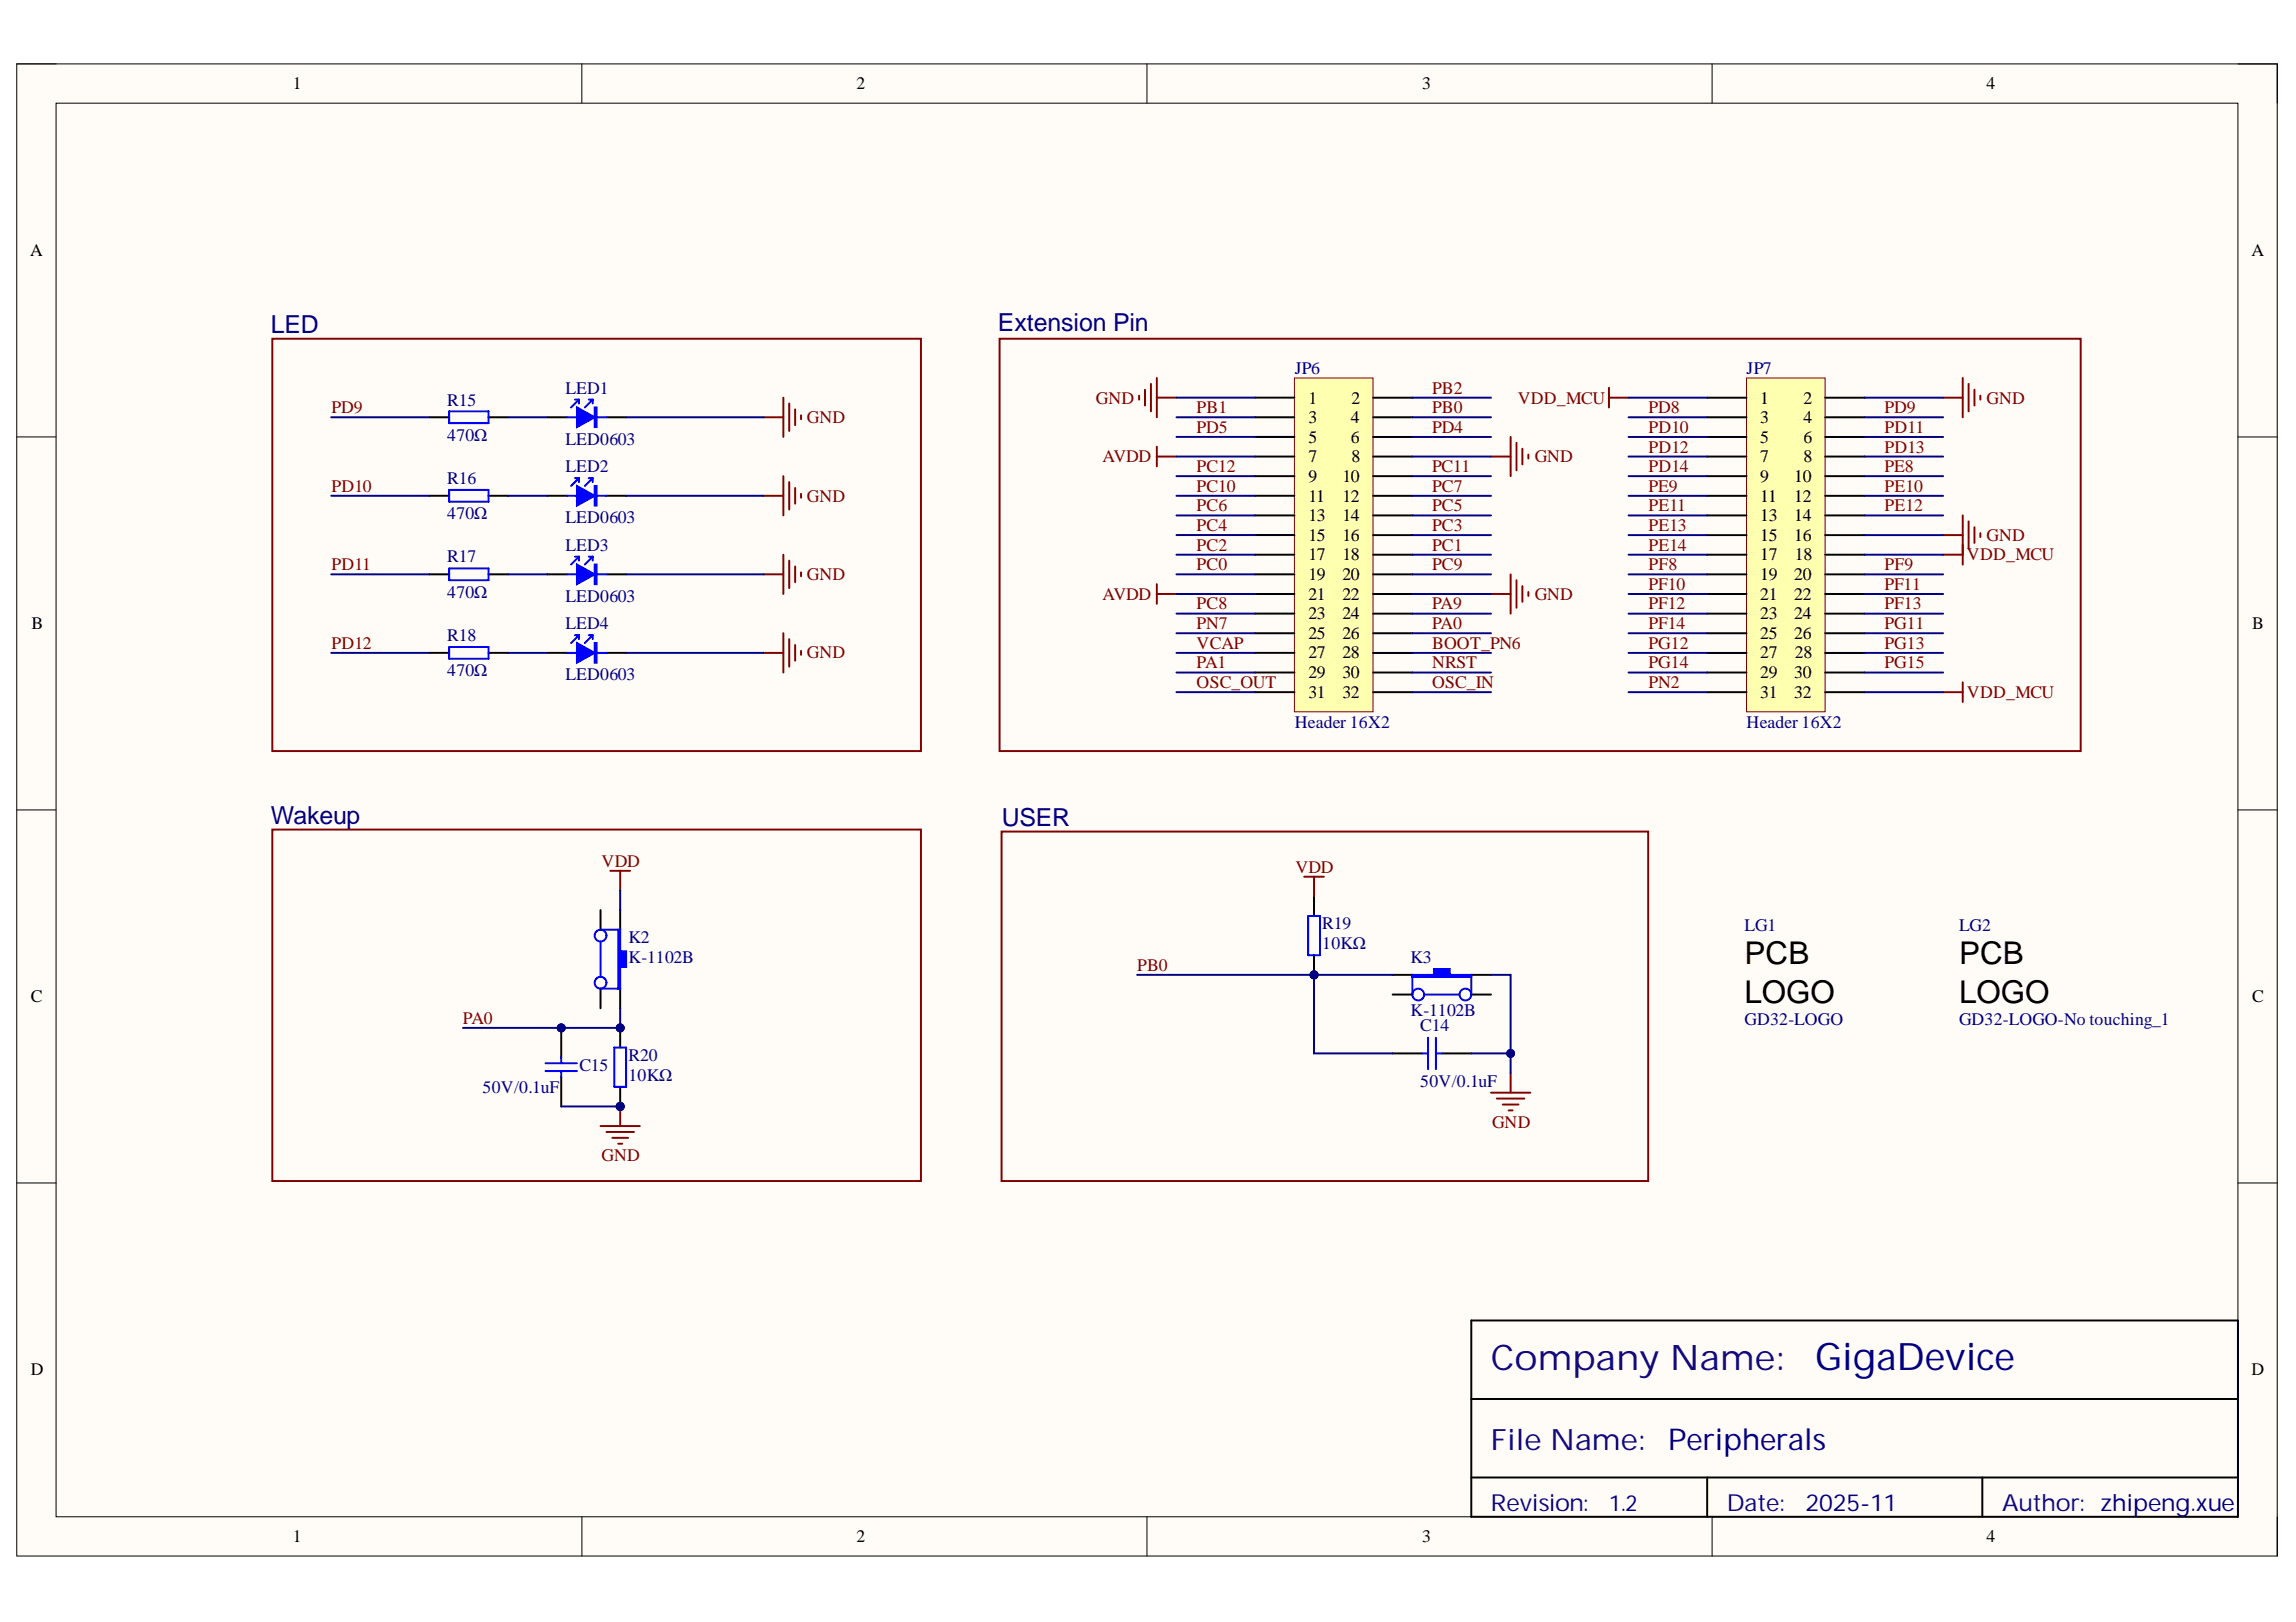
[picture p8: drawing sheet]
<svg xmlns="http://www.w3.org/2000/svg" width="297mm" height="210mm" viewBox="0 0 297 210" stroke-linecap="round" stroke-linejoin="round" font-family="sans-serif">
<defs><g id="words">
<text font-size="4.9" fill="#000080" x="234.8" y="177.3">GigaDevice</text>
<text font-size="4.6" fill="#11037f" x="192.9" y="177.3">Company Name:</text>
<g font-size="4.1">
<text x="225.7" y="124.8">PCB</text>
<text x="253.5" y="124.8">PCB</text>
<text x="225.7" y="129.8">LOGO</text>
<text x="253.5" y="129.8">LOGO</text>
</g>
<text font-size="3.9" fill="#000080" x="215.8" y="187.7">Peripherals</text>
<text font-size="3.8" fill="#11037f" x="192.9" y="187.7">File Name:</text>
<g font-size="3.2" fill="#000080">
<text x="35" y="43.1">LED</text>
<text x="129.1" y="42.9">Extension Pin</text>
<text x="35" y="106.7">Wakeup</text>
<text x="129.6" y="106.9">USER</text>
</g>
<g font-size="3" fill="#11037f">
<text x="192.9" y="195.5">Revision:</text>
<text x="223.4" y="195.5">Date:</text>
<text x="259" y="195.5">Author: zhipeng.xue</text>
</g>
<text font-size="3" fill="#000080" x="233.6" y="195.5">2025-11</text>
<text font-size="2.9" fill="#000080" x="208.2" y="195.5">1.2</text>
<g font-size="2.3">
<text x="37.9" y="11.6">1</text>
<text x="110.8" y="11.6">2</text>
<text x="184" y="11.6">3</text>
<text x="257" y="11.6">4</text>
<text x="3.9" y="33.1">A</text>
<text x="291.3" y="33.1">A</text>
<text x="169.3" y="52.2">1</text>
<text x="174.9" y="52.2">2</text>
<text x="227.7" y="52.2">1</text>
<text x="233.3" y="52.2">2</text>
<text x="169.3" y="54.8">3</text>
<text x="169.3" y="57.3">5</text>
<text x="169.3" y="59.8">7</text>
<text x="174.8" y="54.8">4</text>
<text x="174.8" y="57.3">6</text>
<text x="174.9" y="59.8">8</text>
<text x="227.7" y="54.8">3</text>
<text x="227.7" y="57.3">5</text>
<text x="227.7" y="59.8">7</text>
<text x="233.3" y="54.8">4</text>
<text x="233.3" y="57.3">6</text>
<text x="233.3" y="59.8">8</text>
<text x="169.3" y="62.4">9</text>
<text x="169.3" y="64.9">11</text>
<text x="173.7" y="62.4">10</text>
<text x="173.7" y="64.9">12</text>
<text x="227.7" y="62.4">9</text>
<text x="227.7" y="64.9">11</text>
<text x="232.1" y="62.4">10</text>
<text x="232.1" y="64.9">12</text>
<text x="169.3" y="67.5">13</text>
<text x="169.3" y="70">15</text>
<text x="173.7" y="67.5">14</text>
<text x="173.7" y="70">16</text>
<text x="227.7" y="67.5">13</text>
<text x="227.7" y="70">15</text>
<text x="232.1" y="67.5">14</text>
<text x="232.1" y="70">16</text>
<text x="169.3" y="72.5">17</text>
<text x="169.3" y="75.1">19</text>
<text x="169.3" y="77.6">21</text>
<text x="173.7" y="72.5">18</text>
<text x="173.7" y="75.1">20</text>
<text x="173.7" y="77.6">22</text>
<text x="227.7" y="72.5">17</text>
<text x="227.7" y="75.1">19</text>
<text x="227.7" y="77.6">21</text>
<text x="232.1" y="75.1">20</text>
<text x="232.1" y="77.6">22</text>
<text x="232.2" y="72.5">18</text>
<text x="4.1" y="81.4">B</text>
<text x="169.3" y="80.1">23</text>
<text x="169.3" y="82.7">25</text>
<text x="173.7" y="80.1">24</text>
<text x="173.7" y="82.7">26</text>
<text x="227.7" y="80.1">23</text>
<text x="227.7" y="82.7">25</text>
<text x="232.1" y="80.1">24</text>
<text x="232.1" y="82.7">26</text>
<text x="291.4" y="81.4">B</text>
<text x="169.3" y="85.2">27</text>
<text x="169.3" y="87.7">29</text>
<text x="173.7" y="85.2">28</text>
<text x="173.7" y="87.7">30</text>
<text x="227.7" y="85.2">27</text>
<text x="227.7" y="87.7">29</text>
<text x="232.1" y="87.7">30</text>
<text x="232.2" y="85.2">28</text>
<text x="169.3" y="90.3">31</text>
<text x="173.7" y="90.3">32</text>
<text x="227.7" y="90.3">31</text>
<text x="232.1" y="90.3">32</text>
<text x="4" y="129.7">C</text>
<text x="291.4" y="129.7">C</text>
<text x="4" y="177.9">D</text>
<text x="291.3" y="177.9">D</text>
<text x="37.9" y="199.6">1</text>
<text x="110.8" y="199.6">2</text>
<text x="184" y="199.6">3</text>
<text x="257" y="199.6">4</text>
</g>
<g font-size="2.3" fill="#800000">
<text x="42.9" y="53.5">PD9</text>
<text x="141.8" y="52.2">GND</text>
<text x="154.8" y="53.5">PB1</text>
<text x="185.3" y="51">PB2</text>
<text x="185.3" y="53.5">PB0</text>
<text x="196.4" y="52.2">VDD_MCU</text>
<text x="213.3" y="53.5">PD8</text>
<text x="243.8" y="53.5">PD9</text>
<text x="257" y="52.2">GND</text>
<text x="104.4" y="54.8">GND</text>
<text x="142.6" y="59.8">AVDD</text>
<text x="154.8" y="56">PD5</text>
<text x="185.3" y="56">PD4</text>
<text x="198.6" y="59.8">GND</text>
<text x="213.3" y="56">PD10</text>
<text x="213.3" y="58.6">PD12</text>
<text x="243.8" y="56">PD11</text>
<text x="243.8" y="58.6">PD13</text>
<text x="42.9" y="63.6">PD10</text>
<text x="104.4" y="64.9">GND</text>
<text x="154.8" y="61.1">PC12</text>
<text x="154.8" y="63.6">PC10</text>
<text x="185.3" y="61.1">PC11</text>
<text x="185.3" y="63.6">PC7</text>
<text x="213.3" y="61.1">PD14</text>
<text x="213.3" y="63.6">PE9</text>
<text x="243.8" y="61.1">PE8</text>
<text x="243.8" y="63.6">PE10</text>
<text x="154.8" y="66.2">PC6</text>
<text x="154.8" y="68.7">PC4</text>
<text x="154.8" y="71.3">PC2</text>
<text x="185.3" y="66.2">PC5</text>
<text x="185.3" y="68.7">PC3</text>
<text x="185.3" y="71.3">PC1</text>
<text x="213.3" y="66.2">PE11</text>
<text x="213.3" y="68.7">PE13</text>
<text x="213.3" y="71.3">PE14</text>
<text x="243.8" y="66.2">PE12</text>
<text x="257" y="70">GND</text>
<text x="42.9" y="73.8">PD11</text>
<text x="104.4" y="75.1">GND</text>
<text x="142.6" y="77.6">AVDD</text>
<text x="154.8" y="73.8">PC0</text>
<text x="185.3" y="73.8">PC9</text>
<text x="198.6" y="77.6">GND</text>
<text x="213.3" y="73.8">PF8</text>
<text x="213.3" y="76.3">PF10</text>
<text x="243.8" y="73.8">PF9</text>
<text x="243.8" y="76.3">PF11</text>
<text x="254.5" y="72.5">VDD_MCU</text>
<text x="42.9" y="83.9">PD12</text>
<text x="154.8" y="78.9">PC8</text>
<text x="154.8" y="81.4">PN7</text>
<text x="154.8" y="83.9">VCAP</text>
<text x="185.3" y="78.9">PA9</text>
<text x="185.3" y="81.4">PA0</text>
<text x="185.3" y="83.9">BOOT_PN6</text>
<text x="213.3" y="78.9">PF12</text>
<text x="213.3" y="81.4">PF14</text>
<text x="213.3" y="83.9">PG12</text>
<text x="243.8" y="78.9">PF13</text>
<text x="243.8" y="81.4">PG11</text>
<text x="243.8" y="83.9">PG13</text>
<text x="104.4" y="85.2">GND</text>
<text x="154.8" y="86.5">PA1</text>
<text x="154.8" y="89">OSC_OUT</text>
<text x="185.3" y="86.5">NRST</text>
<text x="185.3" y="89">OSC_IN</text>
<text x="213.3" y="86.5">PG14</text>
<text x="213.3" y="89">PN2</text>
<text x="243.8" y="86.5">PG15</text>
<text x="254.5" y="90.3">VDD_MCU</text>
<text x="77.8" y="112.2">VDD</text>
<text x="167.6" y="112.9">VDD</text>
<text x="147.1" y="125.6">PB0</text>
<text x="59.9" y="132.5">PA0</text>
<text x="193.1" y="146">GND</text>
<text x="77.8" y="150.3">GND</text>
</g>
<g font-size="2.3" fill="#000080">
<text x="57.9" y="52.5">R15</text>
<text x="73.2" y="51">LED1</text>
<text x="167.5" y="48.3">JP6</text>
<text x="226" y="48.3">JP7</text>
<text x="57.9" y="57.1">470Ω</text>
<text x="73.2" y="57.6">LED0603</text>
<text x="57.9" y="62.6">R16</text>
<text x="73.2" y="61.1">LED2</text>
<text x="57.9" y="67.2">470Ω</text>
<text x="73.2" y="67.7">LED0603</text>
<text x="73.2" y="71.3">LED3</text>
<text x="57.9" y="72.8">R17</text>
<text x="57.9" y="77.3">470Ω</text>
<text x="73.2" y="77.8">LED0603</text>
<text x="57.9" y="82.9">R18</text>
<text x="73.2" y="81.4">LED4</text>
<text x="57.9" y="87.5">470Ω</text>
<text x="73.2" y="88">LED0603</text>
<text x="167.5" y="94.2">Header 16X2</text>
<text x="226" y="94.2">Header 16X2</text>
<text x="81.3" y="122.1">K2</text>
<text x="81.3" y="124.6">K-1102B</text>
<text x="171.1" y="120.3">R19</text>
<text x="171.1" y="122.8">10KΩ</text>
<text x="182.5" y="124.6">K3</text>
<text x="225.7" y="120.5">LG1</text>
<text x="253.5" y="120.5">LG2</text>
<text x="182.5" y="131.4">K-1102B</text>
<text x="81.3" y="137.4">R20</text>
<text x="183.7" y="133.5">C14</text>
<text x="225.7" y="132.7">GD32-LOGO</text>
<text x="253.5" y="132.7">GD32-LOGO-No touching_1</text>
<text x="62.4" y="141.4">50V/0.1uF</text>
<text x="75" y="138.6">C15</text>
<text x="81.3" y="139.9">10KΩ</text>
<text x="183.7" y="140.7">50V/0.1uF</text>
</g>
</g></defs>
<path d="M2.2 8.3h292.4v193.1h-292.4z" fill-rule="evenodd" fill="#fffcf8"/>
<path d="M2.2 8.3h292.4v193.1h-292.4z" fill="none" stroke="#000" stroke-width=".13"/>
<path d="M7.3 13.4h282.2v182.9h-282.2z" fill-rule="evenodd" fill="#fffcf8"/>
<g fill="none" stroke="#000" stroke-width=".13">
<path d="M2.2 8.3h5.1M7.3 13.4h282.2v182.9h-282.2zM75.3 8.3v5M148.4 8.3v5M221.5 8.3v5.1M289.5 8.3h5.1v5.1M2.2 56.5h5.1M289.5 56.5h5.1M2.2 104.8h5.1M289.5 104.8h5.1M2.2 153.1h5.1M289.5 153.1h5.1"/>
<path d="M75.3 196.3v5.1M148.4 196.3v5.1M221.5 196.3v5.1M294.6 196.3v5.1"/>
</g>
<path d="M70.8 54h2.6M78.5 54h2.5M190.3 170.9h99.2v25.4h-99.2zM190.3 181h99.2M190.3 191.2h99.2M220.9 191.2v5.1M256.5 191.2v5.1" fill="none" stroke="#000" stroke-width=".25"/>
<path d="M74.6 52.7l2.3 1.3-2.3 1.3z" fill="#00f"/>
<path d="M58.1 53.2h5.1v1.6h-5.1zM73.4 54h1.2M74.4 51.7h.5M74.6 52.7l2.3 1.3-2.3 1.3zM74.9 51.7l-1 1M74.9 51.7v.5M76.2 51.7h.5M76.7 51.7l-1 1M76.7 51.7v.5M76.9 52.7h.3v2.6h-.3zM77.1 52.7v2.6M77.2 54h1.3" fill="none" stroke="#00f" stroke-width=".25"/>
<path d="M98.8 54h2.5M101.3 51.5v5M102.1 52.2v3.6M102.9 53v2M103.6 53.7v.6" fill="none" stroke="#800000" stroke-width=".25"/>
<path d="M55.6 54h2.5M63.2 54h2.5M180.2 126.2h2.5M190.3 126.2h2.6" fill="none" stroke="#000" stroke-width=".25"/>
<path d="M182.7 126.2h2.8v-.8h2.1v.8h2.7v.2h-7.6z" fill-rule="evenodd" fill="#00f"/>
<g fill="none" stroke="#00f" stroke-width=".25">
<path d="M182.7 126.2h2.8v-.8h2.1v.8h2.7v.2h-7.6zM182.7 126.2v2.5M184.2 128.7h4.6M190.3 126.2v2.5"/>
<circle cx="183.5" cy="128.7" r=".76"/>
<circle cx="189.6" cy="128.7" r=".76"/>
</g>
<path d="M180.2 128.7h2.5M190.3 128.7h2.6" fill="none" stroke="#000" stroke-width=".25"/>
<circle cx="170" cy="126.2" r=".51" fill="#000080"/>
<circle cx="170" cy="126.2" r=".51" fill="none" stroke="#000080" stroke-width=".13"/>
<path d="M170 116v2.5M170 123.6v2.6" fill="none" stroke="#000" stroke-width=".25"/>
<circle cx="170" cy="126.2" r=".51" fill="#000080"/>
<circle cx="170" cy="126.2" r=".51" fill="none" stroke="#000080" stroke-width=".13"/>
<path d="M169.2 118.5h1.6v5.1h-1.6zM184 136.3h.8M184.8 134.3v4.1M185.8 136.3h.7M185.8 134.3v4.1" fill="none" stroke="#00f" stroke-width=".25"/>
<path d="M79 112.7h2.5M80.2 112.7v2.5M168.7 113.5h2.6M170 113.5v2.5M195.4 138.9v2.5M192.9 141.4h5.1M193.7 142.2h3.5M194.4 142.9h2M195.2 143.7h.5" fill="none" stroke="#800000" stroke-width=".25"/>
<path d="M80.2 117.8v2.5M80.2 127.9v2.6M180.2 136.3h3.8M186.5 136.3h3.8" fill="none" stroke="#000" stroke-width=".25"/>
<path d="M80 120.3h.2v2.8h.8v2h-.8v2.8h-.2z" fill-rule="evenodd" fill="#00f"/>
<g fill="none" stroke="#00f" stroke-width=".25">
<path d="M77.7 120.3h2.5M77.7 127.9h2.5M77.7 121.8v4.6M80 120.3h.2v2.8h.8v2h-.8v2.8h-.2z"/>
<circle cx="77.7" cy="127.2" r=".76"/>
<circle cx="77.7" cy="121.1" r=".76"/>
</g>
<path d="M77.7 117.8v2.5M77.7 127.9v2.6" fill="none" stroke="#000" stroke-width=".25"/>
<circle cx="80.2" cy="133" r=".51" fill="#000080"/>
<circle cx="80.2" cy="133" r=".51" fill="none" stroke="#000080" stroke-width=".13"/>
<circle cx="80.2" cy="143.2" r=".51" fill="#000080"/>
<circle cx="80.2" cy="143.2" r=".51" fill="none" stroke="#000080" stroke-width=".13"/>
<path d="M80.2 133v2.6" fill="none" stroke="#000" stroke-width=".25"/>
<circle cx="80.2" cy="133" r=".51" fill="#000080"/>
<circle cx="80.2" cy="133" r=".51" fill="none" stroke="#000080" stroke-width=".13"/>
<path d="M80.2 140.6v2.6" fill="none" stroke="#000" stroke-width=".25"/>
<circle cx="80.2" cy="143.2" r=".51" fill="#000080"/>
<circle cx="80.2" cy="143.2" r=".51" fill="none" stroke="#000080" stroke-width=".13"/>
<path d="M79.5 135.6h1.5v5h-1.5z" fill="none" stroke="#00f" stroke-width=".25"/>
<path d="M77.7 145.7h5.1M78.5 146.5h3.5M79.2 147.2h2.1M80 148h.5M80.2 143.2v2.5" fill="none" stroke="#800000" stroke-width=".25"/>
<circle cx="80.2" cy="143.2" r=".51" fill="#000080"/>
<circle cx="80.2" cy="143.2" r=".51" fill="none" stroke="#000080" stroke-width=".13"/>
<circle cx="72.6" cy="133" r=".51" fill="#000080"/>
<circle cx="72.6" cy="133" r=".51" fill="none" stroke="#000080" stroke-width=".13"/>
<path d="M72.6 133v3.8M72.6 139.4v3.8" fill="none" stroke="#000" stroke-width=".25"/>
<circle cx="72.6" cy="133" r=".51" fill="#000080"/>
<circle cx="72.6" cy="133" r=".51" fill="none" stroke="#000080" stroke-width=".13"/>
<path d="M70.6 137.6h4M70.6 138.6h4M72.6 136.8v.8M72.6 138.6v.8" fill="none" stroke="#00f" stroke-width=".25"/>
<path d="M129.3 43.8h139.9v53.4h-139.9zM35.2 107.4h83.9v45.4h-83.9z" fill="none" stroke="#800000" stroke-width=".25"/>
<path d="M70.8 64.2h2.6M78.5 64.2h2.5" fill="none" stroke="#000" stroke-width=".25"/>
<path d="M74.6 62.9l2.3 1.3-2.3 1.2z" fill="#00f"/>
<path d="M58.1 63.4h5.1v1.5h-5.1zM73.4 64.2h1.2M74.4 61.9h.5M74.6 62.9l2.3 1.3-2.3 1.2zM74.9 61.9l-1 1M74.9 61.9v.5M76.2 61.9h.5M76.7 61.9l-1 1M76.7 61.9v.5M76.9 62.9h.3v2.5h-.3zM77.1 62.9v2.5M77.2 64.2h1.3" fill="none" stroke="#00f" stroke-width=".25"/>
<path d="M98.8 64.2h2.5M101.3 61.6v5.1M102.1 62.4v3.5M102.9 63.1v2.1M103.6 63.9v.5" fill="none" stroke="#800000" stroke-width=".25"/>
<path d="M55.6 64.2h2.5M63.2 64.2h2.5M70.8 74.3h2.6M78.5 74.3h2.5" fill="none" stroke="#000" stroke-width=".25"/>
<path d="M74.6 73.1l2.3 1.2-2.3 1.3z" fill="#00f"/>
<path d="M58.1 73.6h5.1v1.5h-5.1zM73.4 74.3h1.2M74.4 72h.5M74.6 73.1l2.3 1.2-2.3 1.3zM74.9 72l-1 1.1M74.9 72v.5M76.2 72h.5M76.7 72l-1 1.1M76.7 72v.5M76.9 73.1h.3v2.5h-.3zM77.1 73.1v2.5M77.2 74.3h1.3" fill="none" stroke="#00f" stroke-width=".25"/>
<path d="M98.8 74.3h2.5M101.3 71.8v5.1M102.1 72.5v3.6M102.9 73.3v2M103.6 74.1v.5" fill="none" stroke="#800000" stroke-width=".25"/>
<path d="M55.6 74.3h2.5M63.2 74.3h2.5M70.8 84.5h2.6M78.5 84.5h2.5" fill="none" stroke="#000" stroke-width=".25"/>
<path d="M74.6 83.2l2.3 1.3-2.3 1.3z" fill="#00f"/>
<path d="M58.1 83.7h5.1v1.6h-5.1zM73.4 84.5h1.2M74.4 82.2h.5M74.6 83.2l2.3 1.3-2.3 1.3zM74.9 82.2l-1 1M74.9 82.2v.5M76.2 82.2h.5M76.7 82.2l-1 1M76.7 82.2v.5M76.9 83.2h.3v2.6h-.3zM77.1 83.2v2.6M77.2 84.5h1.3" fill="none" stroke="#00f" stroke-width=".25"/>
<g fill="none" stroke="#800000" stroke-width=".25">
<path d="M35.2 43.8h83.9v53.4h-83.9zM147.4 51.2v.5M148.1 50.4v2.1M148.9 49.7v3.5M149.7 48.9v5.1M149.7 57.8v2.6M149.7 51.5h2.5M149.7 59.1h2.5M192.9 59.1h2.5M195.4 56.5v5.1M196.2 57.3v3.6M197 58.1v2"/>
<path d="M197.7 58.8v.5M208.2 51.5h2.5M208.2 50.2v2.5M251.4 51.5h2.5M253.9 48.9v5.1M254.7 49.7v3.5M255.4 50.4v2.1M256.2 51.2v.5M149.7 75.6v2.5M149.7 76.9h2.5M192.9 76.9h2.5M195.4 74.3v5.1"/>
<path d="M196.2 75.1v3.6M197 75.9v2M197.7 76.6v.5M251.4 69.2h2.5M251.4 71.8h2.5M253.9 66.7v6.4M254.7 67.5v3.5M255.4 68.2v2.1M256.2 69v.5M98.8 84.5h2.5M101.3 81.9v5.1M102.1 82.7v3.6"/>
<path d="M102.9 83.5v2M103.6 84.2v.5"/>
</g>
<path d="M55.6 84.5h2.5M63.2 84.5h2.5" fill="none" stroke="#000" stroke-width=".25"/>
<path d="M167.5 48.9h10.1v43.2h-10.1z" fill-rule="evenodd" fill="#ffffb0"/>
<path d="M167.5 48.9h10.1v43.2h-10.1z" fill="none" stroke="#800000" stroke-width=".13"/>
<g fill="none" stroke="#000" stroke-width=".25">
<path d="M162.4 51.5h5.1M162.4 54h5.1M162.4 56.5h5.1M162.4 59.1h5.1M177.6 51.5h5.1M177.6 54h5.1M177.6 56.5h5.1M177.6 59.1h5.1M162.4 61.6h5.1M162.4 64.2h5.1M162.4 66.7h5.1M162.4 69.2h5.1"/>
<path d="M162.4 71.8h5.1M162.4 74.3h5.1M162.4 76.9h5.1M162.4 79.4h5.1M177.6 61.6h5.1M177.6 64.2h5.1M177.6 66.7h5.1M177.6 69.2h5.1M177.6 71.8h5.1M177.6 74.3h5.1M177.6 76.9h5.1M177.6 79.4h5.1"/>
<path d="M162.4 81.9h5.1M162.4 84.5h5.1M162.4 87h5.1M162.4 89.6h5.1M177.6 81.9h5.1M177.6 84.5h5.1M177.6 87h5.1M177.6 89.6h5.1"/>
</g>
<path d="M226 48.9h10.1v43.2h-10.1z" fill-rule="evenodd" fill="#ffffb0"/>
<path d="M226 48.9h10.1v43.2h-10.1z" fill="none" stroke="#800000" stroke-width=".13"/>
<g fill="none" stroke="#000" stroke-width=".25">
<path d="M220.9 51.5h5.1M220.9 54h5.1M220.9 56.5h5.1M220.9 59.1h5.1M236.1 51.5h5.1M236.1 54h5.1M236.1 56.5h5.1M236.1 59.1h5.1M220.9 61.6h5.1M220.9 64.2h5.1M220.9 66.7h5.1M220.9 69.2h5.1"/>
<path d="M220.9 71.8h5.1M220.9 74.3h5.1M220.9 76.9h5.1M220.9 79.4h5.1M236.1 61.6h5.1M236.1 64.2h5.1M236.1 66.7h5.1M236.1 69.2h5.1M236.1 71.8h5.1M236.1 74.3h5.1M236.1 76.9h5.1M236.1 79.4h5.1"/>
<path d="M220.9 81.9h5.1M220.9 84.5h5.1M220.9 87h5.1M220.9 89.6h5.1M236.1 81.9h5.1M236.1 84.5h5.1M236.1 87h5.1M236.1 89.6h5.1"/>
</g>
<path d="M251.4 89.6h2.5M253.9 88.3v2.5M129.6 107.6h83.6v45.2h-83.6z" fill="none" stroke="#800000" stroke-width=".25"/>
<path d="M42.9 54h12.7M65.7 54h5.1M81 54h17.8M190.3 136.3h5.1" fill="none" stroke="#000080" stroke-width=".25"/>
<circle cx="195.4" cy="136.3" r=".51" fill="#000080"/>
<circle cx="195.4" cy="136.3" r=".51" fill="none" stroke="#000080" stroke-width=".13"/>
<path d="M170 126.2v10.1h10.2" fill="none" stroke="#000080" stroke-width=".25"/>
<circle cx="170" cy="126.2" r=".51" fill="#000080"/>
<circle cx="170" cy="126.2" r=".51" fill="none" stroke="#000080" stroke-width=".13"/>
<path d="M80.2 115.2v2.6M80.2 130.5v2.5h-20.3" fill="none" stroke="#000080" stroke-width=".25"/>
<circle cx="80.2" cy="133" r=".51" fill="#000080"/>
<circle cx="80.2" cy="133" r=".51" fill="none" stroke="#000080" stroke-width=".13"/>
<circle cx="72.6" cy="133" r=".51" fill="#000080"/>
<circle cx="72.6" cy="133" r=".51" fill="none" stroke="#000080" stroke-width=".13"/>
<path d="M72.6 143.2h7.6" fill="none" stroke="#000080" stroke-width=".25"/>
<circle cx="80.2" cy="143.2" r=".51" fill="#000080"/>
<circle cx="80.2" cy="143.2" r=".51" fill="none" stroke="#000080" stroke-width=".13"/>
<path d="M147.1 126.2h33.1" fill="none" stroke="#000080" stroke-width=".25"/>
<circle cx="170" cy="126.2" r=".51" fill="#000080"/>
<circle cx="170" cy="126.2" r=".51" fill="none" stroke="#000080" stroke-width=".13"/>
<path d="M192.9 126.2h2.5v12.7" fill="none" stroke="#000080" stroke-width=".25"/>
<circle cx="195.4" cy="136.3" r=".51" fill="#000080"/>
<circle cx="195.4" cy="136.3" r=".51" fill="none" stroke="#000080" stroke-width=".13"/>
<g fill="none" stroke="#000080" stroke-width=".25">
<path d="M152.2 51.5h10.2M152.2 54h10.2M152.2 56.5h10.2M152.2 59.1h10.2M182.7 51.5h10.2M182.7 54h10.2M182.7 56.5h10.2M182.7 59.1h10.2M210.7 51.5h10.2M210.7 54h10.2M210.7 56.5h10.2M210.7 59.1h10.2"/>
<path d="M241.2 51.5h10.2M241.2 54h10.2M241.2 56.5h10.2M241.2 59.1h10.2M42.9 64.2h12.7M42.9 74.3h12.7M65.7 64.2h5.1M65.7 74.3h5.1M81 64.2h17.8M81 74.3h17.8M152.2 64.2h10.2M152.2 74.3h10.2"/>
<path d="M152.2 61.6h10.2M152.2 66.7h10.2M152.2 69.2h10.2M152.2 71.8h10.2M152.2 76.9h10.2M152.2 79.4h10.2M182.7 64.2h10.2M182.7 74.3h10.2M182.7 61.6h10.2M182.7 66.7h10.2M182.7 69.2h10.2M182.7 71.8h10.2"/>
<path d="M182.7 76.9h10.2M182.7 79.4h10.2M210.7 64.2h10.2M210.7 74.3h10.2M210.7 61.6h10.2M210.7 66.7h10.2M210.7 69.2h10.2M210.7 71.8h10.2M210.7 76.9h10.2M210.7 79.4h10.2M241.2 64.2h10.2M241.2 74.3h10.2"/>
<path d="M241.2 61.6h10.2M241.2 66.7h10.2M241.2 69.2h10.2M241.2 71.8h10.2M241.2 76.9h10.2M241.2 79.4h10.2M42.9 84.5h12.7M65.7 84.5h5.1M81 84.5h17.8M152.2 84.5h10.2M152.2 81.9h10.2M152.2 87h10.2"/>
<path d="M152.2 89.6h10.2M182.7 84.5h10.2M182.7 81.9h10.2M182.7 87h10.2M182.7 89.6h10.2M210.7 84.5h10.2M210.7 81.9h10.2M210.7 87h10.2M210.7 89.6h10.2M241.2 84.5h10.2M241.2 81.9h10.2M241.2 87h10.2"/>
<path d="M241.2 89.6h10.2"/>
</g>
<use href="#words"/>
</svg>
